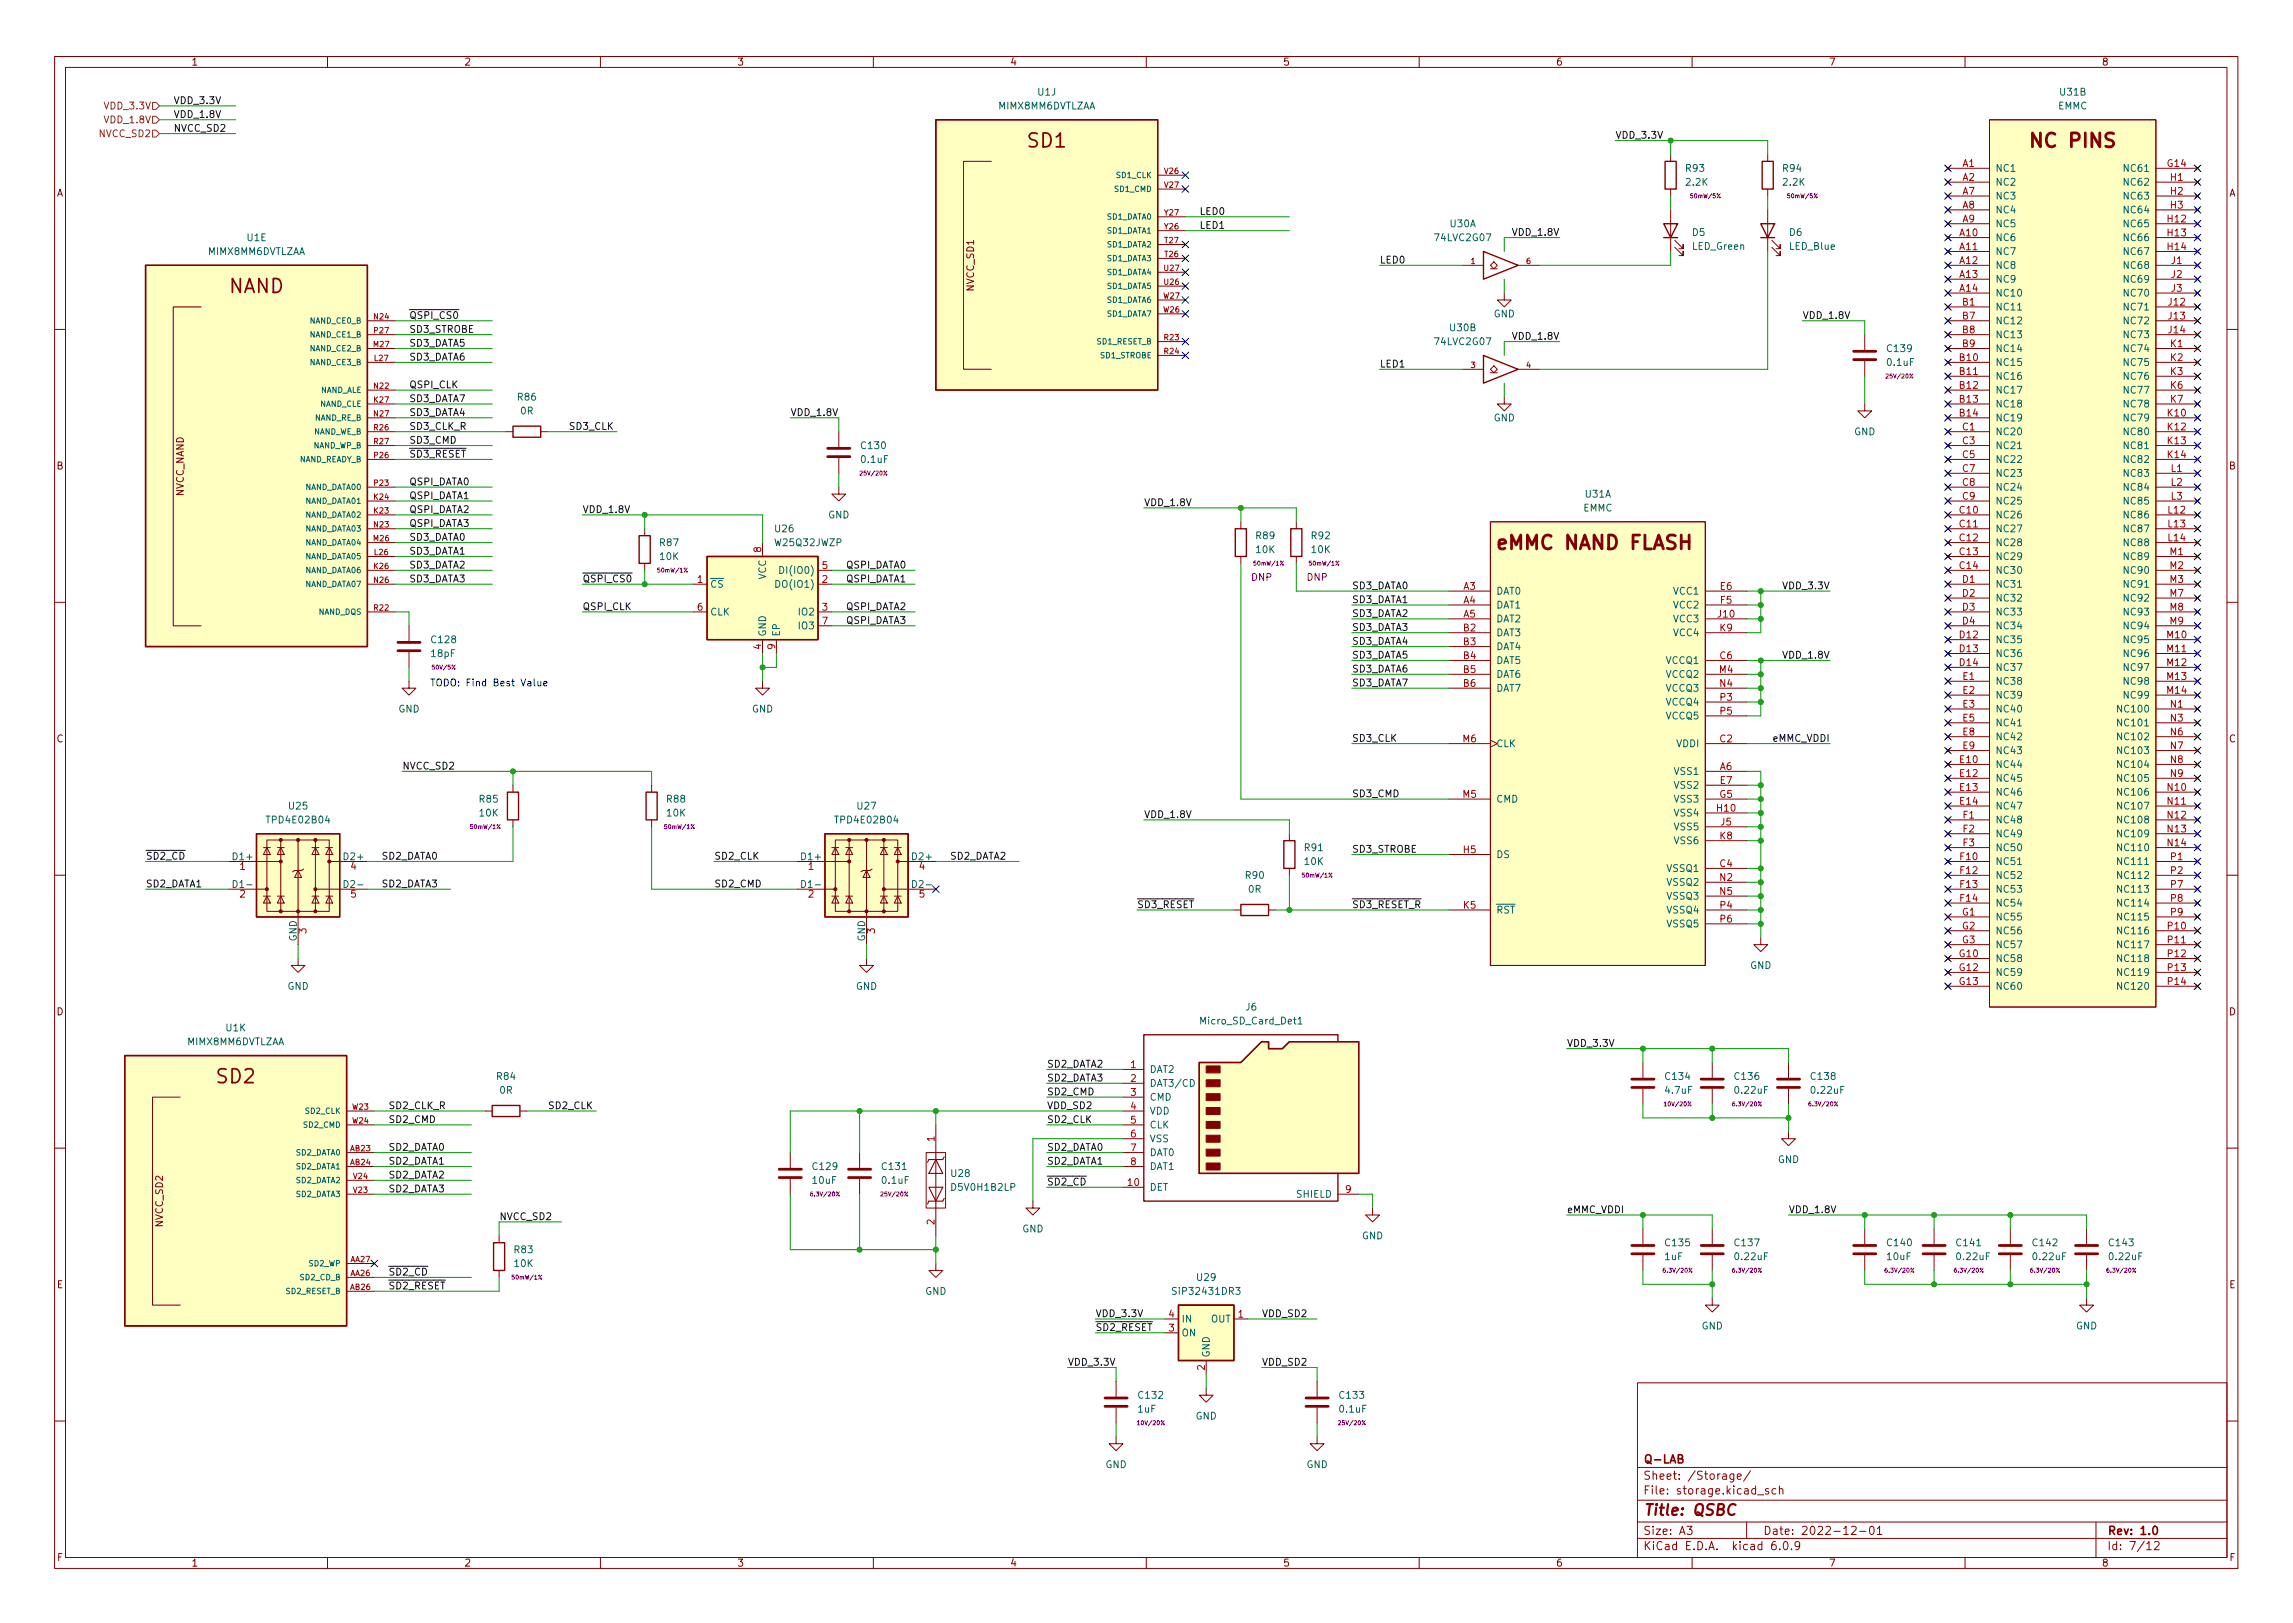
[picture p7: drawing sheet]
<svg xmlns="http://www.w3.org/2000/svg" width="297mm" height="210mm" viewBox="0 0 297 210" stroke-linecap="round" stroke-linejoin="round" font-family="sans-serif">
<defs><g id="words">
<g font-size="2.5" fill="#840000">
<text x="133.2" y="19.1">SD1</text>
<text x="263.4" y="19.1">NC PINS</text>
<text x="29.6" y="38">NAND</text>
<text x="194.4" y="71.2">eMMC NAND FLASH</text>
<text x="28.1" y="140.3">SD2</text>
</g>
<text font-size="2" fill="#840000" x="212.8" y="196.3">Title: QSBC</text>
<g font-size="1.5" fill="#840000">
<text x="212.8" y="191.7">Sheet: /Storage/</text>
<text x="212.8" y="189.6">Q-LAB</text>
<text x="212.8" y="193.6">File: storage.kicad_sch</text>
<text x="212.8" y="200.8">KiCad E.D.A. kicad 6.0.9</text>
<text x="212.8" y="198.8">Size: A3</text>
<text x="228.4" y="198.8">Date: 2022-12-01</text>
<text x="272.9" y="198.8">Rev: 1.0</text>
<text x="272.9" y="200.8">Id: 7/12</text>
</g>
<g font-size="1.3" fill="#840000">
<text x="24.7" y="8.5">1</text>
<text x="60.1" y="8.5">2</text>
<text x="95.5" y="8.5">3</text>
<text x="130.8" y="8.5">4</text>
<text x="166.2" y="8.5">5</text>
<text x="201.5" y="8.5">6</text>
<text x="236.9" y="8.5">7</text>
<text x="272.2" y="8.5">8</text>
<text x="7.3" y="25.5">A</text>
<text x="288.7" y="25.5">A</text>
<text x="126.2" y="37.7" transform="rotate(-90 126.2 37.7)">NVCC_SD1</text>
<text x="7.3" y="60.8">B</text>
<text x="23.8" y="64.3" transform="rotate(-90 23.8 64.3)">NVCC_NAND</text>
<text x="288.7" y="60.8">B</text>
<text x="7.3" y="96.2">C</text>
<text x="288.7" y="96.2">C</text>
<text x="7.3" y="131.5">D</text>
<text x="288.7" y="131.5">D</text>
<text x="21.1" y="158.9" transform="rotate(-90 21.1 158.9)">NVCC_SD2</text>
<text x="7.4" y="166.9">E</text>
<text x="288.8" y="166.9">E</text>
<text x="7.4" y="202.2">F</text>
<text x="24.7" y="202.9">1</text>
<text x="60.1" y="202.9">2</text>
<text x="95.5" y="202.9">3</text>
<text x="130.8" y="202.9">4</text>
<text x="166.2" y="202.9">5</text>
<text x="201.5" y="202.9">6</text>
<text x="236.9" y="202.9">7</text>
<text x="272.2" y="202.9">8</text>
<text x="288.8" y="202.2">F</text>
</g>
<g font-size="1.3" fill="#725600">
<text x="13" y="17.8">NVCC_SD2</text>
<text x="13.7" y="16">VDD_1.8V</text>
<text x="13.7" y="14.2">VDD_3.3V</text>
</g>
<g font-size="1.3" fill="#0f0f0f">
<text x="22.5" y="17.1">NVCC_SD2</text>
<text x="22.5" y="13.5">VDD_3.3V</text>
<text x="22.5" y="15.3">VDD_1.8V</text>
<text x="209.2" y="18">VDD_3.3V</text>
<text x="155.4" y="29.6">LED1</text>
<text x="155.4" y="27.8">LED0</text>
<text x="178.7" y="34.1">LED0</text>
<text x="196.1" y="30.5">VDD_1.8V</text>
<text x="53" y="41.3">~{QSPI_CS0}</text>
<text x="233.5" y="41.3">VDD_1.8V</text>
<text x="53" y="44.9">SD3_DATA5</text>
<text x="53" y="43.1">SD3_STROBE</text>
<text x="53" y="46.7">SD3_DATA6</text>
<text x="178.7" y="47.6">LED1</text>
<text x="196.1" y="44">VDD_1.8V</text>
<text x="53" y="53.9">SD3_DATA4</text>
<text x="53" y="50.3">QSPI_CLK</text>
<text x="53" y="52.1">SD3_DATA7</text>
<text x="102.4" y="53.9">VDD_1.8V</text>
<text x="53" y="59.3">~{SD3_RESET}</text>
<text x="53" y="55.7">SD3_CLK_R</text>
<text x="53" y="57.5">SD3_CMD</text>
<text x="73.6" y="55.7">SD3_CLK</text>
<text x="53" y="62.9">QSPI_DATA0</text>
<text x="53" y="64.7">QSPI_DATA1</text>
<text x="148.2" y="65.6">VDD_1.8V</text>
<text x="53" y="70">SD3_DATA0</text>
<text x="53" y="68.2">QSPI_DATA3</text>
<text x="53" y="66.5">QSPI_DATA2</text>
<text x="53" y="71.8">SD3_DATA1</text>
<text x="75.4" y="66.5">VDD_1.8V</text>
<text x="53" y="73.6">SD3_DATA2</text>
<text x="53" y="75.4">SD3_DATA3</text>
<text x="75.4" y="75.4">~{QSPI_CS0}</text>
<text x="109.6" y="75.4">QSPI_DATA1</text>
<text x="109.6" y="73.6">QSPI_DATA0</text>
<text x="175.1" y="76.3">SD3_DATA0</text>
<text x="231.2" y="76.3">VDD_3.3V</text>
<text x="75.4" y="79">QSPI_CLK</text>
<text x="109.6" y="80.8">QSPI_DATA3</text>
<text x="109.6" y="79">QSPI_DATA2</text>
<text x="175.1" y="79.9">SD3_DATA2</text>
<text x="175.1" y="83.5">SD3_DATA4</text>
<text x="175.1" y="81.7">SD3_DATA3</text>
<text x="175.1" y="78.1">SD3_DATA1</text>
<text x="175.1" y="87.1">SD3_DATA6</text>
<text x="175.1" y="88.9">SD3_DATA7</text>
<text x="175.1" y="85.3">SD3_DATA5</text>
<text x="231.2" y="85.3">VDD_1.8V</text>
<text x="52.1" y="99.7">NVCC_SD2</text>
<text x="175.1" y="96.1">SD3_CLK</text>
<text x="229.7" y="96.1">eMMC_VDDI</text>
<text x="148.2" y="106">VDD_1.8V</text>
<text x="175.1" y="103.3">SD3_CMD</text>
<text x="18.9" y="111.4">~{SD2_CD}</text>
<text x="49.4" y="111.4">SD2_DATA0</text>
<text x="92.5" y="111.4">SD2_CLK</text>
<text x="123" y="111.4">SD2_DATA2</text>
<text x="175.1" y="110.5">SD3_STROBE</text>
<text x="18.9" y="114.9">SD2_DATA1</text>
<text x="49.4" y="114.9">SD2_DATA3</text>
<text x="92.5" y="114.9">SD2_CMD</text>
<text x="147.3" y="117.6">~{SD3_RESET}</text>
<text x="175.1" y="117.6">~{SD3_RESET_R}</text>
<text x="202.9" y="135.6">VDD_3.3V</text>
<text x="50.3" y="143.7">SD2_CLK_R</text>
<text x="70.9" y="143.7">SD2_CLK</text>
<text x="135.6" y="138.3">SD2_DATA2</text>
<text x="135.6" y="140.1">SD2_DATA3</text>
<text x="135.6" y="141.9">SD2_CMD</text>
<text x="135.6" y="143.7">VDD_SD2</text>
<text x="50.3" y="149.1">SD2_DATA0</text>
<text x="50.3" y="145.5">SD2_CMD</text>
<text x="135.6" y="145.5">SD2_CLK</text>
<text x="135.6" y="149.1">SD2_DATA0</text>
<text x="50.3" y="152.7">SD2_DATA2</text>
<text x="50.3" y="150.9">SD2_DATA1</text>
<text x="50.3" y="154.5">SD2_DATA3</text>
<text x="135.6" y="153.6">~{SD2_CD}</text>
<text x="135.6" y="150.9">SD2_DATA1</text>
<text x="64.7" y="158.1">NVCC_SD2</text>
<text x="202.9" y="157.2">eMMC_VDDI</text>
<text x="231.7" y="157.2">VDD_1.8V</text>
<text x="50.3" y="167">~{SD2_RESET}</text>
<text x="50.3" y="165.2">~{SD2_CD}</text>
<text x="141.9" y="172.4">~{SD2_RESET} 3</text>
<text x="141.9" y="170.6">VDD_3.3V</text>
<text x="163.4" y="170.6">VDD_SD2</text>
<text x="138.3" y="176.9">VDD_3.3V</text>
<text x="163.4" y="176.9">VDD_SD2</text>
</g>
<g font-size="1.3" fill="#006464">
<text x="129.3" y="14.2">MIMX8MM6DVTLZAA</text>
<text x="134.5" y="12.4">U1J</text>
<text x="266.6" y="14.2">EMMC</text>
<text x="266.9" y="12.4">U31B</text>
<text x="218.4" y="22.2">R93</text>
<text x="231" y="22.2">R94</text>
<text x="258.4" y="22.2">NC1</text>
<text x="275.4" y="22.2">NC61</text>
<text x="187.9" y="29.4">U30A</text>
<text x="218.5" y="24">2.2K</text>
<text x="231" y="24">2.2K</text>
<text x="258.4" y="24">NC2</text>
<text x="258.4" y="25.8">NC3</text>
<text x="258.4" y="27.6">NC4</text>
<text x="258.4" y="29.4">NC5</text>
<text x="275.4" y="24">NC62</text>
<text x="275.4" y="29.4">NC65</text>
<text x="275.4" y="25.8">NC63</text>
<text x="275.4" y="27.6">NC64</text>
<text x="26.9" y="33">MIMX8MM6DVTLZAA</text>
<text x="32" y="31.2">U1E</text>
<text x="186" y="31.2">74LVC2G07</text>
<text x="219.2" y="32.4">LED_Green</text>
<text x="219.2" y="30.6">D5</text>
<text x="231.8" y="30.6">D6</text>
<text x="231.8" y="32.4">LED_Blue</text>
<text x="258.4" y="31.2">NC6</text>
<text x="258.4" y="33">NC7</text>
<text x="258.4" y="34.8">NC8</text>
<text x="275.4" y="31.2">NC66</text>
<text x="275.4" y="33">NC67</text>
<text x="275.4" y="34.8">NC68</text>
<text x="193.5" y="41.1">GND</text>
<text x="258.4" y="36.6">NC9</text>
<text x="258.4" y="38.4">NC10</text>
<text x="258.4" y="40.2">NC11</text>
<text x="275.4" y="40.2">NC71</text>
<text x="275.4" y="36.6">NC69</text>
<text x="275.4" y="38.4">NC70</text>
<text x="186" y="44.7">74LVC2G07</text>
<text x="187.9" y="42.9">U30B</text>
<text x="244.5" y="47.4">0.1uF</text>
<text x="244.6" y="45.6">C139</text>
<text x="258.4" y="47.4">NC15</text>
<text x="258.4" y="42">NC12</text>
<text x="258.4" y="43.8">NC13</text>
<text x="258.4" y="45.6">NC14</text>
<text x="275.4" y="42">NC72</text>
<text x="275.4" y="43.8">NC73</text>
<text x="275.4" y="45.6">NC74</text>
<text x="275.4" y="47.4">NC75</text>
<text x="67.1" y="51.9">R86</text>
<text x="67.4" y="53.7">0R</text>
<text x="258.4" y="49.2">NC16</text>
<text x="258.4" y="51">NC17</text>
<text x="258.4" y="52.8">NC18</text>
<text x="275.4" y="49.2">NC76</text>
<text x="275.4" y="51">NC77</text>
<text x="275.4" y="52.8">NC78</text>
<text x="111.6" y="60">0.1uF</text>
<text x="111.6" y="58.2">C130</text>
<text x="193.5" y="54.6">GND</text>
<text x="240.2" y="56.4">GND</text>
<text x="258.4" y="54.6">NC19</text>
<text x="258.4" y="56.4">NC20</text>
<text x="258.4" y="58.2">NC21</text>
<text x="258.4" y="60">NC22</text>
<text x="275.4" y="54.6">NC79</text>
<text x="275.4" y="56.4">NC80</text>
<text x="275.4" y="58.2">NC81</text>
<text x="275.4" y="60">NC82</text>
<text x="205.4" y="64.5">U31A</text>
<text x="258.4" y="61.8">NC23</text>
<text x="258.4" y="63.6">NC24</text>
<text x="258.4" y="65.4">NC25</text>
<text x="275.4" y="61.8">NC83</text>
<text x="275.4" y="63.6">NC84</text>
<text x="275.4" y="65.4">NC85</text>
<text x="85.5" y="70.7">R87</text>
<text x="100.4" y="68.9">U26</text>
<text x="100.5" y="70.7">W25Q32JWZP</text>
<text x="107.3" y="67.1">GND</text>
<text x="162.8" y="69.8">R89</text>
<text x="162.8" y="71.6">10K</text>
<text x="169.9" y="69.8">R92</text>
<text x="169.9" y="71.6">10K</text>
<text x="205.1" y="66.3">EMMC</text>
<text x="258.4" y="67.1">NC26</text>
<text x="258.4" y="68.9">NC27</text>
<text x="258.4" y="70.7">NC28</text>
<text x="275.4" y="67.1">NC86</text>
<text x="275.4" y="68.9">NC87</text>
<text x="275.4" y="70.7">NC88</text>
<text x="85.5" y="72.5">10K</text>
<text x="92" y="76.1">~{CS}</text>
<text x="99.2" y="75.1" transform="rotate(-90 99.2 75.1)">VCC</text>
<text x="100.9" y="76.1">DO(IO1)</text>
<text x="101.5" y="74.3">DI(IO0)</text>
<text x="193.8" y="77">DAT0</text>
<text x="216.9" y="77">VCC1</text>
<text x="258.4" y="72.5">NC29</text>
<text x="258.4" y="74.3">NC30</text>
<text x="258.4" y="76.1">NC31</text>
<text x="258.4" y="77.9">NC32</text>
<text x="275.4" y="72.5">NC89</text>
<text x="275.4" y="74.3">NC90</text>
<text x="275.4" y="76.1">NC91</text>
<text x="275.4" y="77.9">NC92</text>
<text x="56" y="83.3">C128</text>
<text x="92" y="79.7">CLK</text>
<text x="99.2" y="82.5" transform="rotate(-90 99.2 82.5)">GND</text>
<text x="101" y="82.5" transform="rotate(-90 101 82.5)">EP</text>
<text x="103.6" y="79.7">IO2</text>
<text x="103.6" y="81.5">IO3</text>
<text x="193.8" y="78.8">DAT1</text>
<text x="193.8" y="80.6">DAT2</text>
<text x="193.8" y="82.4">DAT3</text>
<text x="216.9" y="78.8">VCC2</text>
<text x="216.9" y="80.6">VCC3</text>
<text x="216.9" y="82.4">VCC4</text>
<text x="258.4" y="83.3">NC35</text>
<text x="258.4" y="79.7">NC33</text>
<text x="258.4" y="81.5">NC34</text>
<text x="275.4" y="83.3">NC95</text>
<text x="275.4" y="79.7">NC93</text>
<text x="275.4" y="81.5">NC94</text>
<text x="55.9" y="85.1">18pF</text>
<text x="193.8" y="84.2">DAT4</text>
<text x="193.8" y="86">DAT5</text>
<text x="193.8" y="87.8">DAT6</text>
<text x="193.8" y="89.6">DAT7</text>
<text x="215.9" y="86">VCCQ1</text>
<text x="215.9" y="87.8">VCCQ2</text>
<text x="215.9" y="89.6">VCCQ3</text>
<text x="258.4" y="85.1">NC36</text>
<text x="258.4" y="86.9">NC37</text>
<text x="258.4" y="88.7">NC38</text>
<text x="275.4" y="85.1">NC96</text>
<text x="275.4" y="86.9">NC97</text>
<text x="275.4" y="88.7">NC98</text>
<text x="51.6" y="92.3">GND</text>
<text x="97.4" y="92.3">GND</text>
<text x="215.9" y="91.4">VCCQ4</text>
<text x="215.9" y="93.2">VCCQ5</text>
<text x="258.4" y="90.5">NC39</text>
<text x="258.4" y="92.3">NC40</text>
<text x="258.4" y="94.1">NC41</text>
<text x="258.4" y="95.9">NC42</text>
<text x="274.7" y="92.3">NC100</text>
<text x="274.7" y="94.1">NC101</text>
<text x="274.7" y="95.9">NC102</text>
<text x="275.4" y="90.5">NC99</text>
<text x="193.8" y="96.8">CLK</text>
<text x="217" y="100.4">VSS1</text>
<text x="217.2" y="96.8">VDDI</text>
<text x="258.4" y="99.5">NC44</text>
<text x="258.4" y="101.3">NC45</text>
<text x="258.4" y="97.7">NC43</text>
<text x="274.7" y="97.7">NC103</text>
<text x="274.7" y="99.5">NC104</text>
<text x="274.7" y="101.3">NC105</text>
<text x="34.8" y="106.7">TPD4E02B04</text>
<text x="37.5" y="104.9">U25</text>
<text x="62.1" y="104">R85</text>
<text x="62.1" y="105.8">10K</text>
<text x="86.4" y="104">R88</text>
<text x="86.4" y="105.8">10K</text>
<text x="108.4" y="106.7">TPD4E02B04</text>
<text x="111.1" y="104.9">U27</text>
<text x="193.8" y="104">CMD</text>
<text x="217" y="102.2">VSS2</text>
<text x="217" y="104">VSS3</text>
<text x="217" y="105.8">VSS4</text>
<text x="217" y="107.6">VSS5</text>
<text x="258.4" y="103.1">NC46</text>
<text x="258.4" y="104.9">NC47</text>
<text x="258.4" y="106.7">NC48</text>
<text x="274.7" y="103.1">NC106</text>
<text x="274.7" y="104.9">NC107</text>
<text x="274.7" y="106.7">NC108</text>
<text x="30.3" y="111.4">D1+</text>
<text x="44.6" y="111.4">D2+</text>
<text x="103.9" y="111.4">D1+</text>
<text x="118.3" y="111.4">D2+</text>
<text x="161.4" y="113.8">R90</text>
<text x="169" y="110.3">R91</text>
<text x="169" y="112">10K</text>
<text x="193.8" y="111.2">DS</text>
<text x="216" y="112.9">VSSQ1</text>
<text x="217" y="109.4">VSS6</text>
<text x="258.4" y="112">NC51</text>
<text x="258.4" y="113.8">NC52</text>
<text x="258.4" y="108.5">NC49</text>
<text x="258.4" y="110.3">NC50</text>
<text x="274.7" y="108.5">NC109</text>
<text x="274.7" y="110.3">NC110</text>
<text x="274.7" y="112">NC111</text>
<text x="274.7" y="113.8">NC112</text>
<text x="30.4" y="115">D1-</text>
<text x="44.8" y="115">D2-</text>
<text x="104.1" y="115">D1-</text>
<text x="118.4" y="115">D2-</text>
<text x="161.7" y="115.6">0R</text>
<text x="193.8" y="118.3">~{RST}</text>
<text x="216" y="114.7">VSSQ2</text>
<text x="216" y="116.5">VSSQ3</text>
<text x="216" y="118.3">VSSQ4</text>
<text x="258.4" y="115.6">NC53</text>
<text x="258.4" y="117.4">NC54</text>
<text x="258.4" y="119.2">NC55</text>
<text x="274.7" y="115.6">NC113</text>
<text x="274.7" y="117.4">NC114</text>
<text x="274.7" y="119.2">NC115</text>
<text x="38.4" y="122" transform="rotate(-90 38.4 122)">GND</text>
<text x="112.1" y="122" transform="rotate(-90 112.1 122)">GND</text>
<text x="216" y="120.1">VSSQ5</text>
<text x="226.7" y="125.5">GND</text>
<text x="258.4" y="124.6">NC58</text>
<text x="258.4" y="121">NC56</text>
<text x="258.4" y="122.8">NC57</text>
<text x="274.7" y="121">NC116</text>
<text x="274.7" y="122.8">NC117</text>
<text x="274.7" y="124.6">NC118</text>
<text x="37.2" y="128.2">GND</text>
<text x="110.9" y="128.2">GND</text>
<text x="161.4" y="130.9">J6</text>
<text x="258.4" y="126.4">NC59</text>
<text x="258.4" y="128.2">NC60</text>
<text x="274.7" y="126.4">NC119</text>
<text x="274.7" y="128.2">NC120</text>
<text x="24.2" y="135.4">MIMX8MM6DVTLZAA</text>
<text x="29.3" y="133.6">U1K</text>
<text x="155.7" y="132.7">Micro_SD_Card_Det1</text>
<text x="64.4" y="139.9">R84</text>
<text x="64.8" y="141.7">0R</text>
<text x="148.9" y="139">DAT2</text>
<text x="148.9" y="140.8">DAT3/CD</text>
<text x="148.9" y="142.6">CMD</text>
<text x="215.8" y="141.7">4.7uF</text>
<text x="215.8" y="139.9">C134</text>
<text x="224.8" y="139.9">C136</text>
<text x="224.9" y="141.7">0.22uF</text>
<text x="234.7" y="139.9">C138</text>
<text x="234.7" y="141.7">0.22uF</text>
<text x="148.9" y="144.4">VDD</text>
<text x="148.9" y="146.2">CLK</text>
<text x="148.9" y="148">VSS</text>
<text x="148.9" y="149.8">DAT0</text>
<text x="105.3" y="153.4">10uF</text>
<text x="105.4" y="151.6">C129</text>
<text x="114.3" y="153.4">0.1uF</text>
<text x="114.3" y="151.6">C131</text>
<text x="123.3" y="152.5">U28</text>
<text x="123.4" y="154.3">D5V0H1B2LP</text>
<text x="148.9" y="154.3">DET</text>
<text x="148.9" y="151.6">DAT1</text>
<text x="168" y="155.2">SHIELD</text>
<text x="230.3" y="150.7">GND</text>
<text x="132.4" y="159.6">GND</text>
<text x="176.4" y="160.5">GND</text>
<text x="215.8" y="161.4">C135</text>
<text x="224.8" y="161.4">C137</text>
<text x="244.6" y="161.4">C140</text>
<text x="253.5" y="161.4">C141</text>
<text x="263.4" y="161.4">C142</text>
<text x="273.3" y="161.4">C143</text>
<text x="66.7" y="162.3">R83</text>
<text x="66.7" y="164.1">10K</text>
<text x="119.8" y="167.7">GND</text>
<text x="152.3" y="167.7">SiP32431DR3</text>
<text x="155.1" y="165.9">U29</text>
<text x="215.7" y="163.2">1uF</text>
<text x="224.9" y="163.2">0.22uF</text>
<text x="244.5" y="163.2">10uF</text>
<text x="253.6" y="163.2">0.22uF</text>
<text x="263.5" y="163.2">0.22uF</text>
<text x="273.4" y="163.2">0.22uF</text>
<text x="153" y="173.1">ON</text>
<text x="153" y="171.3">IN</text>
<text x="156.8" y="171.3">OUT</text>
<text x="220.4" y="172.2">GND</text>
<text x="268.9" y="172.2">GND</text>
<text x="156.7" y="175.9" transform="rotate(-90 156.7 175.9)">GND</text>
<text x="147.4" y="183">1uF</text>
<text x="147.6" y="181.2">C132</text>
<text x="154.9" y="183.9">GND</text>
<text x="173.6" y="183">0.1uF</text>
<text x="173.6" y="181.2">C133</text>
<text x="143.2" y="190.2">GND</text>
<text x="169.2" y="190.2">GND</text>
</g>
<g font-size="1.3" fill="#a90000">
<text x="254.2" y="21.6">A1</text>
<text x="254.2" y="23.4">A2</text>
<text x="280.8" y="21.6">G14</text>
<text x="281.2" y="23.4">H1</text>
<text x="254.2" y="25.2">A7</text>
<text x="254.2" y="27">A8</text>
<text x="254.2" y="28.8">A9</text>
<text x="280.8" y="28.8">H12</text>
<text x="281.2" y="25.2">H2</text>
<text x="281.2" y="27">H3</text>
<text x="253.9" y="30.6">A10</text>
<text x="253.9" y="32.4">A11</text>
<text x="253.9" y="34.2">A12</text>
<text x="253.9" y="36">A13</text>
<text x="280.8" y="30.6">H13</text>
<text x="280.8" y="32.4">H14</text>
<text x="281.3" y="34.2">J1</text>
<text x="281.3" y="36">J2</text>
<text x="253.9" y="37.8">A14</text>
<text x="254.2" y="39.6">B1</text>
<text x="254.2" y="41.4">B7</text>
<text x="280.9" y="39.6">J12</text>
<text x="280.9" y="41.4">J13</text>
<text x="281.3" y="37.8">J3</text>
<text x="253.9" y="46.8">B10</text>
<text x="254.2" y="43.2">B8</text>
<text x="254.2" y="45">B9</text>
<text x="280.9" y="43.2">J14</text>
<text x="281.2" y="45">K1</text>
<text x="281.2" y="46.8">K2</text>
<text x="253.9" y="48.6">B11</text>
<text x="253.9" y="50.4">B12</text>
<text x="253.9" y="52.2">B13</text>
<text x="253.9" y="53.9">B14</text>
<text x="280.8" y="53.9">K10</text>
<text x="281.2" y="48.6">K3</text>
<text x="281.2" y="50.4">K6</text>
<text x="281.2" y="52.2">K7</text>
<text x="254.2" y="55.7">C1</text>
<text x="254.2" y="57.5">C3</text>
<text x="254.2" y="59.3">C5</text>
<text x="280.8" y="55.7">K12</text>
<text x="280.8" y="57.5">K13</text>
<text x="280.8" y="59.3">K14</text>
<text x="254.2" y="61.1">C7</text>
<text x="254.2" y="62.9">C8</text>
<text x="254.2" y="64.7">C9</text>
<text x="281.2" y="61.1">L1</text>
<text x="281.2" y="62.9">L2</text>
<text x="281.2" y="64.7">L3</text>
<text x="98.6" y="71.5" transform="rotate(-90 98.6 71.5)">8</text>
<text x="253.9" y="66.5">C10</text>
<text x="253.9" y="68.3">C11</text>
<text x="253.9" y="70.1">C12</text>
<text x="253.9" y="71.9">C13</text>
<text x="280.9" y="66.5">L12</text>
<text x="280.9" y="68.3">L13</text>
<text x="280.9" y="70.1">L14</text>
<text x="281.1" y="71.9">M1</text>
<text x="90.4" y="75.5">1</text>
<text x="106.5" y="75.5">2</text>
<text x="106.5" y="73.7">5</text>
<text x="189.6" y="76.4">A3</text>
<text x="222.8" y="76.4">E6</text>
<text x="253.9" y="73.7">C14</text>
<text x="254.2" y="75.5">D1</text>
<text x="254.2" y="77.3">D2</text>
<text x="281.1" y="73.7">M2</text>
<text x="281.1" y="75.5">M3</text>
<text x="281.1" y="77.3">M7</text>
<text x="90.4" y="79.1">6</text>
<text x="106.5" y="79.1">3</text>
<text x="106.5" y="80.9">7</text>
<text x="189.6" y="78.2">A4</text>
<text x="189.6" y="80">A5</text>
<text x="189.6" y="81.8">B2</text>
<text x="189.6" y="83.6">B3</text>
<text x="222.6" y="80">J10</text>
<text x="222.8" y="81.8">K9</text>
<text x="222.9" y="78.2">F5</text>
<text x="253.9" y="82.7">D12</text>
<text x="254.2" y="79.1">D3</text>
<text x="254.2" y="80.9">D4</text>
<text x="280.8" y="82.7">M10</text>
<text x="281.1" y="79.1">M8</text>
<text x="281.1" y="80.9">M9</text>
<text x="98.6" y="84.1" transform="rotate(-90 98.6 84.1)">4</text>
<text x="100.4" y="84.1" transform="rotate(-90 100.4 84.1)">9</text>
<text x="189.6" y="85.4">B4</text>
<text x="189.6" y="87.2">B5</text>
<text x="189.6" y="89">B6</text>
<text x="222.7" y="87.2">M4</text>
<text x="222.8" y="85.4">C6</text>
<text x="222.8" y="89">N4</text>
<text x="253.9" y="84.5">D13</text>
<text x="253.9" y="86.3">D14</text>
<text x="254.3" y="88.1">E1</text>
<text x="254.3" y="89.9">E2</text>
<text x="280.8" y="84.5">M11</text>
<text x="280.8" y="86.3">M12</text>
<text x="280.8" y="88.1">M13</text>
<text x="280.8" y="89.9">M14</text>
<text x="222.8" y="90.8">P3</text>
<text x="222.8" y="92.6">P5</text>
<text x="254.3" y="91.7">E3</text>
<text x="254.3" y="93.5">E5</text>
<text x="254.3" y="95.3">E8</text>
<text x="281.2" y="91.7">N1</text>
<text x="281.2" y="93.5">N3</text>
<text x="281.2" y="95.3">N6</text>
<text x="189.5" y="96.2">M6</text>
<text x="222.8" y="99.7">A6</text>
<text x="222.8" y="96.2">C2</text>
<text x="222.8" y="101.5">E7</text>
<text x="253.9" y="98.8">E10</text>
<text x="253.9" y="100.6">E12</text>
<text x="254.3" y="97.1">E9</text>
<text x="281.2" y="97.1">N7</text>
<text x="281.2" y="98.8">N8</text>
<text x="281.2" y="100.6">N9</text>
<text x="189.5" y="103.3">M5</text>
<text x="222.5" y="105.1">H10</text>
<text x="222.8" y="103.3">G5</text>
<text x="222.9" y="106.9">J5</text>
<text x="253.9" y="102.4">E13</text>
<text x="253.9" y="104.2">E14</text>
<text x="254.3" y="106">F1</text>
<text x="254.3" y="107.8">F2</text>
<text x="280.8" y="102.4">N10</text>
<text x="280.8" y="104.2">N11</text>
<text x="280.8" y="106">N12</text>
<text x="280.8" y="107.8">N13</text>
<text x="31.1" y="112.7">1</text>
<text x="45.5" y="112.7">4</text>
<text x="104.7" y="112.7">1</text>
<text x="119.1" y="112.7">4</text>
<text x="189.6" y="110.5">H5</text>
<text x="222.8" y="112.3">C4</text>
<text x="222.8" y="108.7">K8</text>
<text x="254" y="111.4">F10</text>
<text x="254" y="113.2">F12</text>
<text x="254.3" y="109.6">F3</text>
<text x="280.8" y="109.6">N14</text>
<text x="281.2" y="111.4">P1</text>
<text x="281.2" y="113.2">P2</text>
<text x="31.1" y="116.3">2</text>
<text x="45.5" y="116.3">5</text>
<text x="104.7" y="116.3">2</text>
<text x="119.1" y="116.3">5</text>
<text x="189.6" y="117.7">K5</text>
<text x="222.8" y="114.1">N2</text>
<text x="222.8" y="115.9">N5</text>
<text x="222.8" y="117.7">P4</text>
<text x="222.8" y="119.5">P6</text>
<text x="254" y="115">F13</text>
<text x="254" y="116.8">F14</text>
<text x="254.2" y="118.6">G1</text>
<text x="281.2" y="115">P7</text>
<text x="281.2" y="116.8">P8</text>
<text x="281.2" y="118.6">P9</text>
<text x="39.7" y="120.9" transform="rotate(-90 39.7 120.9)">3</text>
<text x="113.3" y="120.9" transform="rotate(-90 113.3 120.9)">3</text>
<text x="253.9" y="124">G10</text>
<text x="253.9" y="125.8">G12</text>
<text x="254.2" y="120.4">G2</text>
<text x="254.2" y="122.2">G3</text>
<text x="280.9" y="120.4">P10</text>
<text x="280.9" y="122.2">P11</text>
<text x="280.9" y="124">P12</text>
<text x="280.9" y="125.8">P13</text>
<text x="253.9" y="127.6">G13</text>
<text x="280.9" y="127.6">P14</text>
<text x="146.5" y="138.4">1</text>
<text x="146.5" y="140.2">2</text>
<text x="146.5" y="142">3</text>
<text x="146.5" y="143.7">4</text>
<text x="121.1" y="147.9" transform="rotate(-90 121.1 147.9)">1</text>
<text x="146.5" y="145.5">5</text>
<text x="146.5" y="147.3">6</text>
<text x="146.5" y="149.1">7</text>
<text x="146.1" y="153.6">10</text>
<text x="146.5" y="150.9">8</text>
<text x="174.3" y="154.5">9</text>
<text x="121.1" y="158.6" transform="rotate(-90 121.1 158.6)">2</text>
<text x="151.4" y="170.7">4</text>
<text x="160.4" y="170.7">1</text>
<text x="156.1" y="177.5" transform="rotate(-90 156.1 177.5)">2</text>
</g>
<g font-size="1.3" fill="#840084">
<text x="162.1" y="75.2">DNP</text>
<text x="169.3" y="75.2">DNP</text>
</g>
<text font-size="1.3" fill="#0000c2" x="55.7" y="88.9">TODO: Find Best Value</text>
<g font-size="1" fill="#006464">
<text x="144.7" y="23.1">SD1_CLK</text>
<text x="143.4" y="28.4">SD1_DATA0</text>
<text x="144.5" y="24.9">SD1_CMD</text>
<text x="143.4" y="33.8">SD1_DATA3</text>
<text x="143.4" y="32">SD1_DATA2</text>
<text x="143.4" y="35.6">SD1_DATA4</text>
<text x="143.4" y="30.2">SD1_DATA1</text>
<text x="40.2" y="41.9">NAND_CE0_B</text>
<text x="143.4" y="37.4">SD1_DATA5</text>
<text x="143.4" y="41">SD1_DATA7</text>
<text x="143.4" y="39.2">SD1_DATA6</text>
<text x="40.2" y="47.3">NAND_CE3_B</text>
<text x="40.2" y="45.5">NAND_CE2_B</text>
<text x="40.2" y="43.7">NAND_CE1_B</text>
<text x="142.1" y="44.6">SD1_RESET_B</text>
<text x="142.6" y="46.4">SD1_STROBE</text>
<text x="41.4" y="52.7">NAND_CLE</text>
<text x="41.4" y="50.9">NAND_ALE</text>
<text x="38.6" y="59.9">NAND_READY_B</text>
<text x="40.5" y="56.3">NAND_WE_B</text>
<text x="40.5" y="58.1">NAND_WP_B</text>
<text x="40.8" y="54.5">NAND_RE_B</text>
<text x="39.5" y="65.3">NAND_DATA01</text>
<text x="39.5" y="63.5">NAND_DATA00</text>
<text x="39.5" y="67.1">NAND_DATA02</text>
<text x="39.5" y="70.7">NAND_DATA04</text>
<text x="39.5" y="68.9">NAND_DATA03</text>
<text x="39.5" y="74.2">NAND_DATA06</text>
<text x="39.5" y="72.4">NAND_DATA05</text>
<text x="39.5" y="76">NAND_DATA07</text>
<text x="41.3" y="79.6">NAND_DQS</text>
<text x="38.3" y="149.7">SD2_DATA0</text>
<text x="39.4" y="146.1">SD2_CMD</text>
<text x="39.6" y="144.3">SD2_CLK</text>
<text x="38.3" y="151.5">SD2_DATA1</text>
<text x="38.3" y="155.1">SD2_DATA3</text>
<text x="38.3" y="153.3">SD2_DATA2</text>
<text x="37.1" y="167.6">SD2_RESET_B</text>
<text x="39" y="165.8">SD2_CD_B</text>
<text x="40.1" y="164">SD2_WP</text>
</g>
<g font-size="1" fill="#a90000">
<text x="150.9" y="22.5">V26</text>
<text x="150.9" y="24.3">V27</text>
<text x="150.9" y="29.7">Y26</text>
<text x="150.9" y="27.9">Y27</text>
<text x="150.8" y="35.1">U27</text>
<text x="150.9" y="33.3">T26</text>
<text x="150.9" y="31.5">T27</text>
<text x="190.5" y="34.2">1</text>
<text x="197.7" y="34.2">6</text>
<text x="48.5" y="41.4">N24</text>
<text x="150.7" y="40.5">W26</text>
<text x="150.7" y="38.7">W27</text>
<text x="150.8" y="36.9">U26</text>
<text x="48.4" y="45">M27</text>
<text x="48.5" y="43.2">P27</text>
<text x="48.5" y="46.8">L27</text>
<text x="150.8" y="44.1">R23</text>
<text x="150.8" y="45.9">R24</text>
<text x="190.5" y="47.7">3</text>
<text x="197.7" y="47.7">4</text>
<text x="48.5" y="52.2">K27</text>
<text x="48.5" y="50.4">N22</text>
<text x="48.5" y="53.9">N27</text>
<text x="48.5" y="55.7">R26</text>
<text x="48.5" y="57.5">R27</text>
<text x="48.5" y="59.3">P26</text>
<text x="48.5" y="64.7">K24</text>
<text x="48.5" y="62.9">P23</text>
<text x="48.4" y="70.1">M26</text>
<text x="48.5" y="66.5">K23</text>
<text x="48.5" y="68.3">N23</text>
<text x="48.5" y="71.9">L26</text>
<text x="48.5" y="73.7">K26</text>
<text x="48.5" y="75.5">N26</text>
<text x="48.5" y="79.1">R22</text>
<text x="45.7" y="143.7">W23</text>
<text x="45.4" y="149.1">AB23</text>
<text x="45.7" y="145.5">W24</text>
<text x="45.4" y="150.9">AB24</text>
<text x="45.8" y="154.5">V23</text>
<text x="45.8" y="152.7">V24</text>
<text x="45.4" y="165.3">AA26</text>
<text x="45.4" y="163.5">AA27</text>
<text x="45.4" y="167.1">AB26</text>
</g>
<g font-size=".8" fill="#840084">
<text x="219.2" y="25.7">50mW/5%</text>
<text x="231.7" y="25.7">50mW/5%</text>
<text x="244.5" y="49">25V/20%</text>
<text x="111.6" y="61.6">25V/20%</text>
<text x="85.4" y="74.2">50mW/1%</text>
<text x="162.6" y="73.3">50mW/1%</text>
<text x="169.8" y="73.3">50mW/1%</text>
<text x="56.2" y="86.7">50V/5%</text>
<text x="61.1" y="107.4">50mW/1%</text>
<text x="86.3" y="107.4">50mW/1%</text>
<text x="168.9" y="113.7">50mW/1%</text>
<text x="215.8" y="143.3">10V/20%</text>
<text x="224.7" y="143.3">6.3V/20%</text>
<text x="234.5" y="143.3">6.3V/20%</text>
<text x="105.2" y="155">6.3V/20%</text>
<text x="114.3" y="155">25V/20%</text>
<text x="66.5" y="165.8">50mW/1%</text>
<text x="215.7" y="164.9">6.3V/20%</text>
<text x="224.7" y="164.9">6.3V/20%</text>
<text x="244.4" y="164.9">6.3V/20%</text>
<text x="253.4" y="164.9">6.3V/20%</text>
<text x="263.3" y="164.9">6.3V/20%</text>
<text x="273.2" y="164.9">6.3V/20%</text>
<text x="147.5" y="184.6">10V/20%</text>
<text x="173.6" y="184.6">25V/20%</text>
</g>
</g></defs>
<g fill="none" stroke="#840000" stroke-width=".13">
<path d="M7.1 7.3h282.8v195.9h-282.8zM8.5 8.7h280v193.1h-280zM42.4 7.3v1.4M77.8 7.3v1.4M113.1 7.3v1.4M148.5 7.3v1.4M183.8 7.3v1.4M219.2 7.3v1.4M254.6 7.3v1.4M257.7 15.5h21.6v115h-21.6zM26 39.8h-3.5v41.3h3.5M128.4 20.9h-3.6v26.9h3.6"/>
<path d="M150 33.5h3.6M150 31.7h3.6M150 37.1h3.6M150 35.3h3.6M150 22.7h3.6M150 24.5h3.6M150 38.9h3.6M150 29.9h3.6M150 28.1h3.6M189.5 34.4h2.7M193.1 34.8h.9M193.5 33.9l.5 .5-.5 .4-.4-.4z"/>
<path d="M194.9 38v.9h.9l-.9 .9-.9-.9h.9M196.7 34.4h2.7M216.4 20v.9M216.4 24.5v.9M216.4 27.2v5.4M217 32l1 1.1v-.5v.5h-.5M217 31.1l1 1.1v-.5v.5h-.5M229 20v.9M229 24.5v.9M229 27.2v5.4M229.5 32l1.1 1.1v-.5v.5h-.5M229.5 31.1l1.1 1.1v-.5v.5h-.5"/>
<path d="M252.1 21.5l.5 .6M252.1 30.5l.5 .5M252.1 32.3l.5 .5M252.1 34.1l.5 .5M252.1 35.9l.5 .5M252.1 37.7l.5 .5M252.1 23.3l.5 .6M252.1 25.1l.5 .6M252.1 26.9l.5 .6M252.1 28.7l.5 .6M252.1 39.5l.5 .5M252.3 34.4h5.4"/>
<path d="M252.3 21.8h5.4M252.3 30.8h5.4M252.3 32.6h5.4M252.3 36.2h5.4M252.3 38h5.4M252.3 23.6h5.4M252.3 25.4h5.4M252.3 27.2h5.4M252.3 29h5.4M252.3 39.8h5.4M252.6 21.5l-.5 .6M252.6 30.5l-.5 .5"/>
<path d="M252.6 32.3l-.5 .5M252.6 34.1l-.5 .5M252.6 35.9l-.5 .5M252.6 37.7l-.5 .5M252.6 23.3l-.5 .6M252.6 25.1l-.5 .6M252.6 26.9l-.5 .6M252.6 28.7l-.5 .6M252.6 39.5l-.5 .5M279.3 34.4h5.4M279.3 21.8h5.4M279.3 30.8h5.4"/>
<path d="M279.3 32.6h5.4M279.3 36.2h5.4M279.3 38h5.4M279.3 23.6h5.4M279.3 25.4h5.4M279.3 27.2h5.4M279.3 29h5.4M279.3 39.8h5.4M284.4 21.5l.5 .6M284.4 23.3l.5 .6M284.4 28.7l.5 .6M284.4 30.5l.5 .5"/>
<path d="M284.4 32.3l.5 .5M284.4 25.1l.5 .6M284.4 26.9l.5 .6M284.4 34.1l.5 .5M284.4 39.5l.5 .5M284.4 35.9l.5 .5M284.4 37.7l.5 .5M284.9 34.1l-.5 .5M284.9 35.9l-.5 .5M284.9 37.7l-.5 .5M284.9 25.1l-.5 .6M284.9 26.9l-.5 .6"/>
<path d="M284.9 28.7l-.5 .6M284.9 32.3l-.5 .5M284.9 21.5l-.5 .6M284.9 23.3l-.5 .6M284.9 30.5l-.5 .5M284.9 39.5l-.5 .5M7.1 42.7h1.4M47.6 52.3h3.6M47.6 46.9h3.6M47.6 45.1h3.6M47.6 50.5h3.6M47.6 41.6h3.6"/>
<path d="M47.6 54.1h3.6M47.6 59.5h3.6M47.6 43.4h3.6M47.6 55.9h3.6M47.6 57.7h3.6M65.6 55.9h.9M70 55.9h.9M108.7 55.9v2M108.7 59.3v2M150 44.3h3.6M150 46h3.6M150 40.7h3.6"/>
<path d="M189.5 47.8h2.7M193.1 47.8l.4-.4 .5 .4-.5 .5zM193.1 48.3h.9M194.9 51.4v.9h.9l-.9 .9-.9-.9h.9M196.7 47.8h2.7M241.6 52.3v.9h.9l-.9 .9-.9-.9h.9M241.6 43.4v1.9M241.6 46.8v1.9M252.1 46.7l.5 .5M252.1 48.5l.5 .5M252.1 50.3l.5 .5M252.1 52.1l.5 .5"/>
<path d="M252.1 53.9l.5 .5M252.1 41.3l.5 .5M252.1 43.1l.5 .5M252.1 44.9l.5 .5M252.1 55.7l.5 .5M252.1 57.5l.5 .5M252.1 59.2l.5 .6M252.3 52.3h5.4M252.3 46.9h5.4M252.3 45.1h5.4M252.3 50.5h5.4M252.3 41.6h5.4"/>
<path d="M252.3 54.1h5.4M252.3 59.5h5.4M252.3 43.4h5.4M252.3 55.9h5.4M252.3 57.7h5.4M252.3 48.7h5.4M252.6 46.7l-.5 .5M252.6 48.5l-.5 .5M252.6 50.3l-.5 .5M252.6 52.1l-.5 .5M252.6 53.9l-.5 .5M252.6 41.3l-.5 .5"/>
<path d="M252.6 43.1l-.5 .5M252.6 44.9l-.5 .5M252.6 55.7l-.5 .5M252.6 57.5l-.5 .5M252.6 59.2l-.5 .6M279.3 52.3h5.4M279.3 46.9h5.4M279.3 45.1h5.4M279.3 50.5h5.4M279.3 41.6h5.4M279.3 54.1h5.4M279.3 59.5h5.4"/>
<path d="M279.3 43.4h5.4M279.3 55.9h5.4M279.3 57.7h5.4M279.3 48.7h5.4M284.4 41.3l.5 .5M284.4 43.1l.5 .5M284.4 44.9l.5 .5M284.4 53.9l.5 .5M284.4 55.7l.5 .5M284.4 57.5l.5 .5M284.4 59.2l.5 .6M284.4 46.7l.5 .5"/>
<path d="M284.4 48.5l.5 .5M284.4 50.3l.5 .5M284.4 52.1l.5 .5M284.9 41.3l-.5 .5M284.9 43.1l-.5 .5M284.9 50.3l-.5 .5M284.9 52.1l-.5 .5M284.9 53.9l-.5 .5M284.9 44.9l-.5 .5M284.9 46.7l-.5 .5M284.9 59.2l-.5 .6M284.9 55.7l-.5 .5"/>
<path d="M284.9 57.5l-.5 .5M284.9 48.5l-.5 .5M288.5 42.7h1.4M7.1 78h1.4M47.6 75.7h3.6M47.6 79.3h3.6M47.6 73.9h3.6M47.6 66.7h3.6M47.6 64.9h3.6M47.6 72.1h3.6M47.6 70.3h3.6M47.6 68.5h3.6"/>
<path d="M47.6 63.1h3.6M83.5 68.5v.9M83.5 73v.9M89.8 75.7h1.8M89.8 79.3h1.8M98.8 70.3v1.8M106 75.7h1.8M106 79.3h1.8M106 73.9h1.8M108.7 63.1v.9h.9l-.9 .9-.9-.9h.9M160.7 67.6v.9M160.7 72.1v.9"/>
<path d="M167.9 67.6v.9M167.9 72.1v.9M187.7 76.6h5.4M187.7 78.4h5.4M193.1 67.6h27.8v57.5h-27.8zM220.9 76.6h5.4M220.9 78.4h5.4M252.1 66.4l.5 .6M252.1 68.2l.5 .6M252.1 70l.5 .6M252.1 71.8l.5 .6M252.1 73.6l.5 .6"/>
<path d="M252.1 61l.5 .6M252.1 62.8l.5 .6M252.1 64.6l.5 .6M252.1 75.4l.5 .6M252.1 77.2l.5 .5M252.1 79l.5 .5M252.3 75.7h5.4M252.3 79.3h5.4M252.3 73.9h5.4M252.3 66.7h5.4M252.3 64.9h5.4M252.3 72.1h5.4"/>
<path d="M252.3 70.3h5.4M252.3 68.5h5.4M252.3 63.1h5.4M252.3 61.3h5.4M252.3 77.5h5.4M252.6 66.4l-.5 .6M252.6 68.2l-.5 .6M252.6 70l-.5 .6M252.6 71.8l-.5 .6M252.6 73.6l-.5 .6M252.6 61l-.5 .6M252.6 62.8l-.5 .6"/>
<path d="M252.6 64.6l-.5 .6M252.6 75.4l-.5 .6M252.6 77.2l-.5 .5M252.6 79l-.5 .5M279.3 75.7h5.4M279.3 79.3h5.4M279.3 73.9h5.4M279.3 66.7h5.4M279.3 64.9h5.4M279.3 72.1h5.4M279.3 70.3h5.4M279.3 68.5h5.4"/>
<path d="M279.3 63.1h5.4M279.3 61.3h5.4M279.3 77.5h5.4M284.4 61l.5 .6M284.4 66.4l.5 .6M284.4 68.2l.5 .6M284.4 70l.5 .6M284.4 62.8l.5 .6M284.4 64.6l.5 .6M284.4 71.8l.5 .6M284.4 73.6l.5 .6M284.4 75.4l.5 .6"/>
<path d="M284.4 77.2l.5 .5M284.4 79l.5 .5M284.9 68.2l-.5 .6M284.9 70l-.5 .6M284.9 71.8l-.5 .6M284.9 61l-.5 .6M284.9 62.8l-.5 .6M284.9 79l-.5 .5M284.9 77.2l-.5 .5M284.9 66.4l-.5 .6M284.9 64.6l-.5 .6M284.9 73.6l-.5 .6"/>
<path d="M284.9 75.4l-.5 .6M288.5 78h1.4M53 88.3v.9h.9l-.9 .8-.9-.8h.9M53 81.1v1.9M53 84.5v2M98.8 88.3v.9h.9l-.9 .8-.9-.8h.9M98.8 82.9v1.8M100.6 82.9v1.8M106 81.1h1.8M187.7 80.2h5.4M187.7 82h5.4M187.7 83.8h5.4"/>
<path d="M187.7 85.6h5.4M187.7 87.4h5.4M187.7 89.2h5.4M187.7 96.3h5.4M193.1 95.9l.9 .4-.9 .5M220.9 80.2h5.4M220.9 99.9h5.4M220.9 82h5.4M220.9 85.6h5.4M220.9 87.4h5.4M220.9 89.2h5.4M220.9 96.3h5.4"/>
<path d="M220.9 90.9h5.4M220.9 92.7h5.4M252.1 82.6l.5 .5M252.1 84.4l.5 .5M252.1 86.2l.5 .5M252.1 80.8l.5 .5M252.1 88l.5 .5M252.1 98.8l.5 .5M252.1 89.8l.5 .5M252.1 91.6l.5 .5M252.1 93.4l.5 .5M252.1 95.2l.5 .5"/>
<path d="M252.1 97l.5 .5M252.3 81.1h5.4M252.3 82.9h5.4M252.3 84.7h5.4M252.3 86.5h5.4M252.3 88.3h5.4M252.3 99h5.4M252.3 90h5.4M252.3 91.8h5.4M252.3 93.6h5.4M252.3 95.4h5.4M252.3 97.2h5.4"/>
<path d="M252.6 82.6l-.5 .5M252.6 84.4l-.5 .5M252.6 86.2l-.5 .5M252.6 80.8l-.5 .5M252.6 88l-.5 .5M252.6 98.8l-.5 .5M252.6 89.8l-.5 .5M252.6 91.6l-.5 .5M252.6 93.4l-.5 .5M252.6 95.2l-.5 .5M252.6 97l-.5 .5M279.3 81.1h5.4"/>
<path d="M279.3 82.9h5.4M279.3 84.7h5.4M279.3 86.5h5.4M279.3 88.3h5.4M279.3 99h5.4M279.3 90h5.4M279.3 91.8h5.4M279.3 93.6h5.4M279.3 95.4h5.4M279.3 97.2h5.4M284.4 82.6l.5 .5M284.4 84.4l.5 .5"/>
<path d="M284.4 86.2l.5 .5M284.4 88l.5 .5M284.4 89.8l.5 .5M284.4 80.8l.5 .5M284.4 91.6l.5 .5M284.4 93.4l.5 .5M284.4 95.2l.5 .5M284.4 97l.5 .5M284.4 98.8l.5 .5M284.9 80.8l-.5 .5M284.9 84.4l-.5 .5M284.9 86.2l-.5 .5"/>
<path d="M284.9 93.4l-.5 .5M284.9 95.2l-.5 .5M284.9 88l-.5 .5M284.9 89.8l-.5 .5M284.9 82.6l-.5 .5M284.9 91.6l-.5 .5M284.9 97l-.5 .5M284.9 98.8l-.5 .5M7.1 113.4h1.4M29.6 111.6h6.8M29.6 115.2h5M34.1 116.1h.9"/>
<path d="M34.1 109.8h.9M34.6 108.8h8.1v9.3h-8.1zM34.6 116.1l.4 .9h-.9zM34.6 109.8l.4 .9h-.9zM35.9 116.1h.9M35.9 109.8h.9M36.4 116.1l.4 .9h-.9zM36.4 109.8l.4 .9h-.9zM36.4 108.8v9.3M38.6 112.8l.5 .9h-.9zM38.6 108.8v13.6M39.3 112.6l-.2 .2h-.9l-.3 .1"/>
<path d="M40.4 116.1h.9M40.4 109.8h.9M40.9 116.1l.4 .9h-.9zM40.9 109.8l.4 .9h-.9zM40.9 108.8v9.3M40.9 115.2h6.7M42.2 116.1h.9M42.2 109.8h.9M42.7 116.1l.4 .9h-.9zM42.7 109.8l.4 .9h-.9zM42.7 111.6h4.9M66.5 101.7v.9"/>
<path d="M66.5 106.2v.9M84.4 101.7v.9M84.4 106.2v.9M103.3 111.6h6.7M103.3 115.2h4.9M107.8 116.1h.9M107.8 109.8h.9M108.2 108.8h8.1v9.3h-8.1zM108.2 116.1l.5 .9h-.9zM108.2 109.8l.5 .9h-.9zM109.6 116.1h.9M109.6 109.8h.9"/>
<path d="M110 116.1l.5 .9h-.9zM110 109.8l.5 .9h-.9zM110 108.8v9.3M112.3 112.8l.4 .9h-.9zM112.3 108.8v13.6M113 112.6l-.3 .2h-.9l-.3 .1M114 116.1h.9M114 109.8h.9M114.5 116.1l.4 .9h-.9zM114.5 109.8l.4 .9h-.9zM114.5 115.2h6.7M114.5 108.8v9.3"/>
<path d="M115.8 116.1h.9M115.8 109.8h.9M116.3 116.1l.4 .9h-.9zM116.3 109.8l.4 .9h-.9zM116.3 111.6h4.9M159.8 117.9h.9M164.3 117.9h.9M167 108v.9M167 112.5v.9M187.7 117.9h5.4M187.7 103.5h5.4M187.7 110.7h5.4"/>
<path d="M220.9 117.9h5.4M220.9 116.1h5.4M220.9 112.5h5.4M220.9 101.7h5.4M220.9 103.5h5.4M220.9 105.3h5.4M220.9 107.1h5.4M220.9 108.9h5.4M220.9 114.3h5.4M220.9 119.7h5.4M252.1 100.6l.5 .5M252.1 102.4l.5 .5"/>
<path d="M252.1 104.1l.5 .6M252.1 105.9l.5 .6M252.1 111.3l.5 .6M252.1 113.1l.5 .6M252.1 114.9l.5 .6M252.1 116.7l.5 .6M252.1 107.7l.5 .6M252.1 109.5l.5 .6M252.1 118.5l.5 .6M252.3 113.4h5.4M252.3 111.6h5.4M252.3 115.2h5.4"/>
<path d="M252.3 109.8h5.4M252.3 100.8h5.4M252.3 102.6h5.4M252.3 104.4h5.4M252.3 106.2h5.4M252.3 117h5.4M252.3 108h5.4M252.3 118.8h5.4M252.6 100.6l-.5 .5M252.6 102.4l-.5 .5M252.6 104.1l-.5 .6M252.6 105.9l-.5 .6"/>
<path d="M252.6 111.3l-.5 .6M252.6 113.1l-.5 .6M252.6 114.9l-.5 .6M252.6 116.7l-.5 .6M252.6 107.7l-.5 .6M252.6 109.5l-.5 .6M252.6 118.5l-.5 .6M279.3 113.4h5.4M279.3 111.6h5.4M279.3 115.2h5.4M279.3 109.8h5.4M279.3 100.8h5.4"/>
<path d="M279.3 102.6h5.4M279.3 104.4h5.4M279.3 106.2h5.4M279.3 117h5.4M279.3 108h5.4M279.3 118.8h5.4M284.4 102.4l.5 .5M284.4 104.1l.5 .6M284.4 105.9l.5 .6M284.4 107.7l.5 .6M284.4 109.5l.5 .6M284.4 100.6l.5 .5"/>
<path d="M284.4 111.3l.5 .6M284.4 113.1l.5 .6M284.4 114.9l.5 .6M284.4 116.7l.5 .6M284.4 118.5l.5 .6M284.9 102.4l-.5 .5M284.9 104.1l-.5 .6M284.9 105.9l-.5 .6M284.9 107.7l-.5 .6M284.9 109.5l-.5 .6M284.9 100.6l-.5 .5M284.9 111.3l-.5 .6"/>
<path d="M284.9 113.1l-.5 .6M284.9 114.9l-.5 .6M284.9 116.7l-.5 .6M284.9 118.5l-.5 .6M288.5 113.4h1.4M38.6 124.2v.9h.9l-.9 .9-.9-.9h.9M112.3 124.2v.9h.8l-.8 .9-.9-.9h.9M145.5 138.5h2.7M212.8 137.6v2M221.8 137.6v2M228.1 121.5v.9h.9l-.9 .9-.9-.9h.9M231.7 137.6v2"/>
<path d="M252.1 123.9l.5 .5M252.1 125.7l.5 .5M252.1 127.5l.5 .5M252.1 120.3l.5 .6M252.1 122.1l.5 .5M252.3 124.2h5.4M252.3 126h5.4M252.3 127.8h5.4M252.3 120.6h5.4M252.3 122.4h5.4M252.6 123.9l-.5 .5M252.6 125.7l-.5 .5"/>
<path d="M252.6 127.5l-.5 .5M252.6 120.3l-.5 .6M252.6 122.1l-.5 .5M279.3 124.2h5.4M279.3 126h5.4M279.3 127.8h5.4M279.3 120.6h5.4M279.3 122.4h5.4M284.4 120.3l.5 .6M284.4 122.1l.5 .5M284.4 123.9l.5 .5M284.4 125.7l.5 .5"/>
<path d="M284.4 127.5l.5 .5M284.9 120.3l-.5 .6M284.9 122.1l-.5 .5M284.9 123.9l-.5 .5M284.9 125.7l-.5 .5M284.9 127.5l-.5 .5M7.1 148.7h1.4M23.3 142.1h-3.5v27h3.5M44.9 143.9h3.6M44.9 145.7h3.6M44.9 149.3h3.6M44.9 151.1h3.6"/>
<path d="M44.9 154.7h3.6M44.9 152.9h3.6M62.9 143.9h.9M67.4 143.9h.8M102.4 149.3v2M102.4 152.7v2M111.4 149.3v2M111.4 152.7v2M120 149.3h2.5v7.2h-2.5zM121.2 145.7v3.6M121.2 150.2v5.4M121.2 156.5v3.6"/>
<path d="M133.8 155.6v.9h.9l-.9 .9-.9-.9h.9M145.5 153.8h2.7M145.5 140.3h2.7M145.5 142.1h2.7M145.5 143.9h2.7M145.5 145.7h2.7M145.5 147.5h2.7M145.5 149.3h2.7M145.5 151.1h2.7M173.3 154.7h2.7M177.8 156.5v.9h.9l-.9 .9-.9-.9h.9M212.8 141.1v1.9"/>
<path d="M212.8 159.2v2M221.8 141.1v1.9M221.8 159.2v2M231.7 146.6v.9h.9l-.9 .9-.9-.9h.9M231.7 141.1v1.9M241.6 159.2v2M250.5 159.2v2M260.4 159.2v2M270.3 159.2v2M288.5 148.7h1.4M44.9 165.5h3.6M44.9 163.7h3.6"/>
<path d="M44.9 167.3h3.6M64.7 160.1v.9M64.7 164.6v.9M121.2 163.7v.9h.9l-.9 .9-.9-.9h.9M144.6 179v1.9M150.9 170.9h1.8M150.9 172.7h1.8M156.3 179.8v.9h.9l-.9 .9-.9-.9h.9M156.3 176.3v1.8M159.8 170.9h1.8M170.6 179v1.9M212.1 179.1h76.4v22.7h-76.4z"/>
<path d="M212.8 162.6v2M221.8 168.2v.9h.9l-.9 .9-.9-.9h.9M221.8 162.6v2M241.6 162.6v2M250.5 162.6v2M260.4 162.6v2M270.3 168.2v.9h.9l-.9 .9-.9-.9h.9M270.3 162.6v2M7.1 184.1h1.4M144.6 186.1v.9h.9l-.9 .9-.9-.9h.9M144.6 182.4v1.9M170.6 186.1v.9h.9l-.9 .9-.9-.9h.9"/>
<path d="M170.6 182.4v1.9M212.1 199.3h76.4M212.1 197.2h76.4M212.1 194.3h76.4M212.1 190.1h76.4M218.5 197.7h.7l-.4 .4 .3 .1v.5l-.1 .1h-.3l-.2-.1M224.6 190.9v.9l-.2 .2-.3-.1M224.6 191l-.3-.1-.2 .2v.3l.1 .2h.4M225.1 191.3l.5-.1-.1-.2-.3-.1-.1 .2v.5h.4M226.3 197.2v2.1M226.8 190.5l-.9 1.4M227.7 193.7h.8"/>
<path d="M229.1 192.9l-.3-.1-.1 .2v.1l.4 .2v.2h-.4M230 199.7a.42 .42 0 0 0-.5 .5v.4l.1 .1 .3 .1 .2-.1v-.4l-.1-.1-.3-.1-.2 .2M230.1 192.9l-.4-.1-.2 .2v.4l.1 .1h.5M230.5 192.9l.2-.1 .2 .1 .1 .7M230.5 192.5v1.1M231.1 199.8l.2-.1a.57 .57 0 0 1 .3 .5 .57 .57 0 0 1-.3 .6l-.2-.1-.1-.3zM239.9 197.8l.4-.1 .1 .1 .1 .2-.7 .8h.7M240.9 198.4h.8M242.3 197.8l.1-.1a.57 .57 0 0 1 .4 .6 .57 .57 0 0 1-.4 .5l-.1-.1-.1-.3zM243.2 198l.3-.3v1.1M243.2 198.8h.6M271.5 197.2v4.6"/>
<path d="M279.1 199.8l.4-.1 .1 .1 .1 .2-.7 .8h.7M288.5 184.1h1.4M42.4 201.8v1.4M77.8 201.8v1.4M113.1 201.8v1.4M148.5 201.8v1.4M183.8 201.8v1.4M219.2 201.8v1.4M230.6 200.7v.1M232.1 200.7v.1M233.1 200.2l-.2 .2h-.2l-.2-.2 .1-.4 .3-.1 .2 .1a.7 .7 0 0 1-.3 1h-.2M254.6 201.8v1.4"/>
<path d="M278.1 200l.3-.3v1.1M278.1 200.8h.6"/>
</g>
<path d="M217.4 189h.4l.1-.1 .1-.2-.1-.2h-.5v1h.4l.2-.2a.28 .28 0 0 0-.2-.3M279 197.8l.1-.1a.57 .57 0 0 1 .4 .6 .57 .57 0 0 1-.4 .5l-.1-.1-.1-.3z" fill="none" stroke="#840000" stroke-width=".21"/>
<path d="M224.8 195a.62 .62 0 0 0-.7 0 .62 .62 0 0 0-.2 .7 .49 .49 0 0 0 .2 .5 .49 .49 0 0 0 .6-.1" fill="none" stroke="#840000" stroke-width=".28"/>
<g fill="none" stroke="#840000" stroke-width=".36">
<path d="M107.2 59.2h2.9M107.2 58.1h2.9M240.1 46.6h2.9M240.1 45.5h2.9M51.5 84.3h2.9M51.5 83.2h2.9M211.4 139.8h2.9M220.4 139.8h2.8M230.2 139.8h2.9M100.9 152.5h2.9M100.9 151.5h2.9M109.9 152.5h2.9"/>
<path d="M109.9 151.5h2.9M211.4 140.9h2.9M220.4 140.9h2.8M230.2 140.9h2.9M211.4 162.4h2.9M211.4 161.4h2.9M220.4 162.4h2.8M220.4 161.4h2.8M240.1 162.4h2.9M240.1 161.4h2.9M249.1 162.4h2.9M249.1 161.4h2.9"/>
<path d="M259 162.4h2.9M259 161.4h2.9M268.9 162.4h2.8M268.9 161.4h2.8M143.1 182.2h2.9M143.1 181.1h2.9M169.2 182.2h2.9M169.2 181.1h2.9"/>
</g>
<g fill="#ffffc2" stroke="#ffffc2" stroke-width=".13">
<path d="M155.4 137.6h5.3l2.7-2.7h.9v.9h1.8l.9-.9h9v17.1h-20.6z"/>
<path d="M152.7 169.1h7.1v7.2h-7.1z"/>
<path d="M33.2 108h10.8v10.8h-10.8z"/>
<path d="M16.2 136.7h28.7v35.1h-28.7z"/>
<path d="M91.6 72.1h14.4v10.8h-14.4z"/>
<path d="M121.2 15.5h28.8v35h-28.8z"/>
<path d="M18.9 34.4h28.7v49.4h-28.7z"/>
<path d="M193.1 67.6h27.8v57.5h-27.8z"/>
<path d="M106.9 108h10.7v10.8h-10.7z"/>
<path d="M257.7 15.5h21.6v115h-21.6z"/>
</g>
<g fill="none" stroke="#840000" stroke-width=".18">
<path d="M121.2 15.5h28.8v35h-28.8zM18.9 34.4h28.7v49.4h-28.7zM192.2 32.6l4.5 1.8-4.5 1.8zM215.5 29h1.8l-.9 1.8zM215.5 30.8h1.8M215.7 20.9h1.4v3.6h-1.4zM228.1 29h1.8l-.9 1.8zM228.1 30.8h1.8M228.3 20.9h1.4v3.6h-1.4zM66.5 55.2h3.5v1.4h-3.5zM192.2 46l4.5 1.8-4.5 1.8zM82.8 69.4h1.4v3.6h-1.4z"/>
<path d="M91.6 72.1h14.4v10.8h-14.4zM160 68.5h1.5v3.6h-1.5zM167.2 68.5h1.4v3.6h-1.4zM33.2 108h10.8v10.8h-10.8zM65.7 102.6h1.5v3.6h-1.5zM83.7 102.6h1.4v3.6h-1.4zM106.9 108h10.7v10.8h-10.7zM160.7 117.2h3.6v1.4h-3.6zM166.3 108.9h1.4v3.6h-1.4zM16.2 136.7h28.7v35.1h-28.7zM155.4 137.6h5.3l2.7-2.7h.9v.9h1.8l.9-.9h9v17.1h-20.6zM173.3 134.9v-.8h-25.1v21.5h25.1v-3.6"/>
<path d="M63.8 143.2h3.6v1.4h-3.6zM63.9 161h1.5v3.6h-1.5zM152.7 169.1h7.1v7.2h-7.1z"/>
</g>
<g fill="#840000" stroke="#840000" stroke-width=".13">
<path d="M156.3 150.7h1.7v.9h-1.7z"/>
<path d="M156.3 148.9h1.7v.9h-1.7z"/>
<path d="M156.3 147.1h1.7v.9h-1.7z"/>
<path d="M156.3 145.3h1.7v.9h-1.7z"/>
<path d="M156.3 143.5h1.7v.9h-1.7z"/>
<path d="M156.3 141.7h1.7v.9h-1.7z"/>
<path d="M156.3 139.9h1.7v.9h-1.7z"/>
<path d="M156.3 138.1h1.7v.9h-1.7z"/>
<circle cx="34.6" cy="115.2" r=".2"/>
<circle cx="36.4" cy="118.1" r=".2"/>
<circle cx="36.4" cy="111.6" r=".2"/>
<circle cx="36.4" cy="108.8" r=".2"/>
<circle cx="38.6" cy="118.1" r=".2"/>
<circle cx="38.6" cy="108.8" r=".2"/>
<circle cx="40.9" cy="118.1" r=".2"/>
<circle cx="40.9" cy="115.2" r=".2"/>
<circle cx="40.9" cy="108.8" r=".2"/>
<circle cx="42.7" cy="111.6" r=".2"/>
<circle cx="108.2" cy="115.2" r=".2"/>
<circle cx="110" cy="118.1" r=".2"/>
<circle cx="110" cy="111.6" r=".2"/>
<circle cx="110" cy="108.8" r=".2"/>
<circle cx="112.3" cy="118.1" r=".2"/>
<circle cx="112.3" cy="108.8" r=".2"/>
<circle cx="114.5" cy="118.1" r=".2"/>
<circle cx="114.5" cy="115.2" r=".2"/>
<circle cx="114.5" cy="108.8" r=".2"/>
<circle cx="116.3" cy="111.6" r=".2"/>
</g>
<g fill="none" stroke="#006464" stroke-width=".13">
<path d="M261.4 40.2h.5M261.4 58.1h.5M100.5 75.2a.45 .45 0 0 1 .5 .4 .45 .45 0 0 1-.5 .5zM101 73.4a.45 .45 0 0 1 .5 .4 .45 .45 0 0 1-.5 .5zM261.4 76.1h.5M261.4 94h.5M274.8 91.4v.9l-.5-.9v.9M274.8 93.1v.9l-.5-.9v.9M274.8 94.9v.9l-.5-.9v.9M274.8 96.7v.9l-.5-.9v.9M274.8 98.5v.9l-.5-.9v.9M261.4 112h.5"/>
<path d="M274.8 102.1v.9l-.5-.9v.9M274.8 103.9v.9l-.5-.9v.9M274.8 105.7v.9l-.5-.9v.9M274.8 107.5v.9l-.5-.9v.9M274.8 109.3v.9l-.5-.9v.9M274.8 100.3v.9l-.5-.9v.9M274.8 111.1v.9l-.5-.9v.9M274.8 112.9v.9l-.5-.9v.9M274.8 114.7v.9l-.5-.9v.9M274.8 116.5v.9l-.5-.9v.9M274.8 118.3v.9l-.5-.9v.9M154.2 139.8a.45 .45 0 0 1 .5 .5 .45 .45 0 0 1-.5 .4z"/>
<path d="M168.2 132l.2-.2v.9M168.2 132.7h.5M274.8 120.1v.9l-.5-.9v.9M274.8 121.9v.9l-.5-.9v.9M274.8 123.7v.9l-.5-.9v.9M274.8 125.5v.9l-.5-.9v.9M274.8 127.3v.9l-.5-.9v.9M152.4 166.8h-.4l-.1 .2 .1 .2 .3 .1v.3l-.1 .1-.3-.1M160.1 166.8h.5l-.3 .3 .3 .1v.4l-.1 .1-.4-.1"/>
</g>
<g fill="none" stroke="#840084" stroke-width=".13">
<path d="M244.3 48.5l.2-.1 .1 .2-.3 .4h.3M111.4 61.1l.2-.1 .1 .2-.3 .4h.3M105.2 154.4l-.2 .1v.3l.1 .1h.2l-.1-.3h-.1l-.1 .1M108.7 154.4l-.4 .5M114.1 154.5l.2-.1 .1 .2-.3 .3h.3M215.6 142.9l.1-.2v.6M215.6 143.3h.3M224.7 142.7l-.3 .2v.3l.1 .1 .2-.1v-.2l-.2-.1-.1 .1M228.2 142.7l-.4 .6M234.6 142.7l-.3 .2v.3l.1 .1 .2-.1v-.2l-.2-.1-.1 .1M238 142.7l-.4 .6M215.7 164.3l-.2 .1-.1 .3 .1 .1h.2v-.3h-.2l-.1 .1"/>
<path d="M219.2 164.3l-.4 .5M224.7 164.3l-.3 .1v.3l.1 .1h.2v-.3h-.2l-.1 .1M228.2 164.3l-.4 .5M244.4 164.3l-.2 .1v.3l.1 .1h.2l-.1-.3h-.1l-.1 .1M247.9 164.3l-.4 .5M253.4 164.3l-.2 .1v.3l.1 .1h.1v-.3h-.1l-.1 .1M256.9 164.3l-.4 .5M263.3 164.3l-.2 .1-.1 .3 .1 .1h.2v-.3h-.2l-.1 .1M266.8 164.3l-.4 .5M273.2 164.3l-.3 .1v.3l.1 .1h.2v-.3h-.2l-.1 .1M276.7 164.3l-.4 .5M147.3 184.2l.2-.2v.6"/>
<path d="M147.3 184.6h.3M173.4 184.1l.2-.1 .1 .2-.4 .4h.4"/>
<circle cx="108.7" cy="154.9" r=".07"/>
<circle cx="228.1" cy="143.2" r=".07"/>
<circle cx="238" cy="143.2" r=".07"/>
<circle cx="219.1" cy="164.7" r=".07"/>
<circle cx="228.1" cy="164.7" r=".07"/>
<circle cx="247.8" cy="164.7" r=".07"/>
<circle cx="256.8" cy="164.7" r=".07"/>
<circle cx="266.7" cy="164.7" r=".07"/>
<circle cx="276.6" cy="164.7" r=".07"/>
</g>
<path d="M120.3 153.8h1.8l-.9 1.8zM121.2 150.2l.9 1.8h-1.8zM121.2 149.3v.9M121.2 155.6v.9M122.3 149.9l-.2 .3h-1.8l-.1 .4M122.3 155.2l-.2 .4h-1.8l-.1 .4" fill="none" stroke="#840000" stroke-width=".14"/>
<path d="M19.8 15.1h.4l.5 .4-.5 .5h-.4zM19.8 16.9h.4l.5 .4-.5 .5h-.4zM19.8 13.3h.4l.5 .4-.5 .5h-.4z" fill="none" stroke="#725600" stroke-width=".13"/>
<path d="M69.2 88v.7l.1 .2M69.7 88.3v.5l.2 .1 .2-.1M70.1 88.3v.6M70.4 88.6l.5-.1-.1-.2h-.2l-.2 .1 .1 .4h.3" fill="none" stroke="#0000c2" stroke-width=".13"/>
<g fill="none" stroke="#009600" stroke-width=".13">
<path d="M20.7 17.3h9.8M20.7 13.7h9.8M20.7 15.5h9.8M209.2 18.2h19.8v1.8M216.4 18.2v1.8M153.6 28.1h13.4M153.6 29.9h13.4M178.7 34.4h10.8M194.9 36.2v1.8M202.1 30.8h-7.2v1.8M216.4 25.4v1.8M216.4 32.6v1.8h-17"/>
<path d="M229 25.4v1.8M229 32.6v15.2h-29.6M51.2 41.6h12.6M51.2 55.9h14.4M51.2 54.1h12.6M51.2 43.4h12.6M51.2 45.1h12.6M51.2 46.9h12.6M51.2 59.5h12.6M51.2 52.3h12.6M51.2 57.7h12.6M51.2 50.5h12.6"/>
<path d="M70.9 55.9h9M102.4 54.1h6.3v1.8M178.7 47.8h10.8M194.9 49.6v1.8M202.1 44.3h-7.2v1.7M233.5 41.6h8.1v1.8M241.6 48.7v3.6M51.2 79.3h1.8v1.8M51.2 66.7h12.6M51.2 75.7h12.6M51.2 68.5h12.6M51.2 64.9h12.6"/>
<path d="M51.2 70.3h12.6M51.2 72.1h12.6M51.2 73.9h12.6M51.2 63.1h12.6M75.4 79.3h14.4M75.4 66.7h23.4v3.6M75.4 75.7h14.4M83.5 66.7v1.8M83.5 73.9v1.8M107.8 79.3h10.7M107.8 75.7h10.7M107.8 73.9h10.7"/>
<path d="M108.7 61.3v1.8M148.2 65.8h19.7v1.8M160.7 65.8v1.8M160.7 73v30.5h27M167.9 73v3.6h19.8M175.1 78.4h12.6M226.3 76.6h10.8M226.3 78.4h1.8M228.1 76.6v5.4h-1.8M52.1 99.9h32.3v1.8M53 86.5v1.8M66.5 99.9v1.8"/>
<path d="M98.8 84.7v3.6M100.6 84.7v1.8h-1.8M107.8 81.1h10.7M175.1 82h12.6M175.1 85.6h12.6M175.1 80.2h12.6M175.1 83.8h12.6M175.1 87.4h12.6M175.1 96.3h12.6M175.1 89.2h12.6M226.3 99.9h1.8v21.6M226.3 85.6h10.8"/>
<path d="M226.3 80.2h1.8M226.3 87.4h1.8M226.3 96.3h10.8M226.3 89.2h1.8M226.3 90.9h1.8M228.1 85.6v7.1h-1.8M18.9 111.6h10.7M18.9 115.2h10.7M47.6 115.2h10.8M66.5 107.1v4.5h-18.9M84.4 107.1v8.1h18.9M92.5 111.6h10.8"/>
<path d="M121.2 111.6h10.8M147.3 117.9h12.5M148.2 106.2h18.8v1.8M165.2 117.9h22.5M167 113.4v4.5M175.1 110.7h12.6M226.3 117.9h1.8M226.3 116.1h1.8M226.3 114.3h1.8M226.3 119.7h1.8M226.3 103.5h1.8M226.3 101.7h1.8"/>
<path d="M226.3 105.3h1.8M226.3 107.1h1.8M226.3 112.5h1.8M226.3 108.9h1.8M38.6 122.4v1.8M112.3 122.4v1.8M135.6 138.5h9.9M202.9 135.8h28.8v1.8M212.8 135.8v1.8M221.8 135.8v1.8M48.5 143.9h14.4M48.5 149.3h12.6"/>
<path d="M48.5 151.1h12.6M48.5 145.7h12.6M48.5 154.7h12.6M48.5 152.9h12.6M68.2 143.9h9M72.7 158.3h-8v1.8M102.4 154.7v7.2h18.8M111.4 143.9v5.4M111.4 154.7v7.2M121.2 143.9v1.8M135.6 149.3h9.9M135.6 153.8h9.9"/>
<path d="M135.6 151.1h9.9M135.6 145.7h9.9M135.6 142.1h9.9M135.6 140.3h9.9M145.5 143.9h-43.1v5.4M145.5 147.5h-11.7v8.1M176 154.7h1.8v1.8M202.9 157.4h18.9v1.8M212.8 143v1.8h18.9M212.8 157.4v1.8M221.8 143v1.8M231.7 157.4h38.6v1.8"/>
<path d="M231.7 143v3.6M241.6 157.4v1.8M250.5 157.4v1.8M260.4 157.4v1.8M48.5 165.5h12.6M64.7 165.5v1.8h-16.2M121.2 160.1v3.6M138.3 177.2h6.3v1.8M141.9 170.9h9M141.9 172.7h9M156.3 178.1v1.7M161.6 170.9h9"/>
<path d="M163.4 177.2h7.2v1.8M212.8 164.6v1.8h9M221.8 164.6v3.6M241.6 164.6v1.8h28.7M250.5 164.6v1.8M260.4 164.6v1.8M270.3 164.6v3.6M144.6 184.3v1.8M170.6 184.3v1.8"/>
</g>
<g fill="none" stroke="#000084" stroke-width=".13">
<path d="M153.1 38.4l.9 .9M153.1 36.6l.9 .9M153.1 22.3l.9 .8M153.1 24.1l.9 .8M153.1 31.2l.9 .9M153.1 34.8l.9 .9M153.1 33l.9 .9M154 38.4l-.9 .9M154 36.6l-.9 .9M154 22.3l-.9 .8M154 24.1l-.9 .8M154 31.2l-.9 .9"/>
<path d="M154 34.8l-.9 .9M154 33l-.9 .9M251.9 26.8l.9 .8M251.9 30.3l.9 .9M251.9 28.6l.9 .8M251.9 35.7l.9 .9M251.9 39.3l.9 .9M251.9 25l.9 .8M251.9 37.5l.9 .9M251.9 33.9l.9 .9M251.9 32.1l.9 .9M251.9 21.4l.9 .8"/>
<path d="M251.9 23.2l.9 .8M252.8 26.8l-.9 .8M252.8 30.3l-.9 .9M252.8 28.6l-.9 .8M252.8 35.7l-.9 .9M252.8 39.3l-.9 .9M252.8 25l-.9 .8M252.8 37.5l-.9 .9M252.8 33.9l-.9 .9M252.8 32.1l-.9 .9M252.8 21.4l-.9 .8M252.8 23.2l-.9 .8"/>
<path d="M284.2 23.2l.9 .8M284.2 30.3l.9 .9M284.2 21.4l.9 .8M284.2 35.7l.9 .9M284.2 32.1l.9 .9M284.2 33.9l.9 .9M284.2 39.3l.9 .9M284.2 37.5l.9 .9M284.2 26.8l.9 .8M284.2 28.6l.9 .8M284.2 25l.9 .8M285.1 32.1l-.9 .9"/>
<path d="M285.1 35.7l-.9 .9M285.1 26.8l-.9 .8M285.1 28.6l-.9 .8M285.1 33.9l-.9 .9M285.1 23.2l-.9 .8M285.1 37.5l-.9 .9M285.1 25l-.9 .8M285.1 30.3l-.9 .9M285.1 21.4l-.9 .8M285.1 39.3l-.9 .9M153.1 43.8l.9 .9M153.1 45.6l.9 .9"/>
<path d="M153.1 40.2l.9 .9M154 43.8l-.9 .9M154 45.6l-.9 .9M154 40.2l-.9 .9M251.9 53.7l.9 .9M251.9 59.1l.9 .8M251.9 48.3l.9 .9M251.9 51.9l.9 .9M251.9 55.5l.9 .9M251.9 50.1l.9 .9M251.9 41.1l.9 .9M251.9 44.7l.9 .9"/>
<path d="M251.9 57.3l.9 .9M251.9 46.5l.9 .9M251.9 42.9l.9 .9M252.8 53.7l-.9 .9M252.8 59.1l-.9 .8M252.8 48.3l-.9 .9M252.8 51.9l-.9 .9M252.8 55.5l-.9 .9M252.8 50.1l-.9 .9M252.8 41.1l-.9 .9M252.8 44.7l-.9 .9M252.8 57.3l-.9 .9"/>
<path d="M252.8 46.5l-.9 .9M252.8 42.9l-.9 .9M284.2 42.9l.9 .9M284.2 59.1l.9 .8M284.2 57.3l.9 .9M284.2 50.1l.9 .9M284.2 51.9l.9 .9M284.2 53.7l.9 .9M284.2 55.5l.9 .9M284.2 46.5l.9 .9M284.2 44.7l.9 .9M284.2 48.3l.9 .9"/>
<path d="M284.2 41.1l.9 .9M285.1 44.7l-.9 .9M285.1 50.1l-.9 .9M285.1 51.9l-.9 .9M285.1 42.9l-.9 .9M285.1 59.1l-.9 .8M285.1 55.5l-.9 .9M285.1 53.7l-.9 .9M285.1 57.3l-.9 .9M285.1 46.5l-.9 .9M285.1 41.1l-.9 .9M285.1 48.3l-.9 .9"/>
<path d="M251.9 62.7l.9 .8M251.9 64.5l.9 .8M251.9 68.1l.9 .8M251.9 77l.9 .9M251.9 60.9l.9 .8M251.9 71.7l.9 .8M251.9 66.3l.9 .8M251.9 78.8l.9 .9M251.9 73.5l.9 .8M251.9 69.9l.9 .8M251.9 75.2l.9 .9M252.8 62.7l-.9 .8"/>
<path d="M252.8 64.5l-.9 .8M252.8 68.1l-.9 .8M252.8 77l-.9 .9M252.8 75.2l-.9 .9M252.8 60.9l-.9 .8M252.8 78.8l-.9 .9M252.8 71.7l-.9 .8M252.8 66.3l-.9 .8M252.8 73.5l-.9 .8M252.8 69.9l-.9 .8M284.2 78.8l.9 .9M284.2 62.7l.9 .8"/>
<path d="M284.2 60.9l.9 .8M284.2 64.5l.9 .8M284.2 66.3l.9 .8M284.2 77l.9 .9M284.2 68.1l.9 .8M284.2 75.2l.9 .9M284.2 71.7l.9 .8M284.2 69.9l.9 .8M284.2 73.5l.9 .8M285.1 78.8l-.9 .9M285.1 62.7l-.9 .8M285.1 60.9l-.9 .8"/>
<path d="M285.1 64.5l-.9 .8M285.1 66.3l-.9 .8M285.1 77l-.9 .9M285.1 68.1l-.9 .8M285.1 75.2l-.9 .9M285.1 71.7l-.9 .8M285.1 69.9l-.9 .8M285.1 73.5l-.9 .8M251.9 80.6l.9 .9M251.9 82.4l.9 .9M251.9 84.2l.9 .9M251.9 89.6l.9 .9"/>
<path d="M251.9 87.8l.9 .9M251.9 86l.9 .9M251.9 98.6l.9 .9M251.9 93.2l.9 .9M251.9 96.8l.9 .9M251.9 95l.9 .9M251.9 91.4l.9 .9M252.8 80.6l-.9 .9M252.8 95l-.9 .9M252.8 93.2l-.9 .9M252.8 82.4l-.9 .9M252.8 84.2l-.9 .9"/>
<path d="M252.8 91.4l-.9 .9M252.8 89.6l-.9 .9M252.8 87.8l-.9 .9M252.8 86l-.9 .9M252.8 98.6l-.9 .9M252.8 96.8l-.9 .9M284.2 86l.9 .9M284.2 82.4l.9 .9M284.2 84.2l.9 .9M284.2 80.6l.9 .9M284.2 95l.9 .9M284.2 91.4l.9 .9"/>
<path d="M284.2 89.6l.9 .9M284.2 98.6l.9 .9M284.2 87.8l.9 .9M284.2 93.2l.9 .9M284.2 96.8l.9 .9M285.1 86l-.9 .9M285.1 82.4l-.9 .9M285.1 84.2l-.9 .9M285.1 80.6l-.9 .9M285.1 95l-.9 .9M285.1 93.2l-.9 .9M285.1 89.6l-.9 .9"/>
<path d="M285.1 91.4l-.9 .9M285.1 98.6l-.9 .9M285.1 87.8l-.9 .9M285.1 96.8l-.9 .9M120.8 114.8l.9 .8M121.7 114.8l-.9 .8M251.9 107.6l.9 .8M251.9 118.4l.9 .8M251.9 116.6l.9 .8M251.9 114.8l.9 .8M251.9 109.4l.9 .8M251.9 113l.9 .8"/>
<path d="M251.9 111.2l.9 .8M251.9 104l.9 .8M251.9 100.4l.9 .9M251.9 105.8l.9 .8M251.9 102.2l.9 .9M252.8 111.2l-.9 .8M252.8 118.4l-.9 .8M252.8 109.4l-.9 .8M252.8 116.6l-.9 .8M252.8 113l-.9 .8M252.8 100.4l-.9 .9M252.8 104l-.9 .8"/>
<path d="M252.8 102.2l-.9 .9M252.8 107.6l-.9 .8M252.8 114.8l-.9 .8M252.8 105.8l-.9 .8M284.2 113l.9 .8M284.2 109.4l.9 .8M284.2 105.8l.9 .8M284.2 100.4l.9 .9M284.2 107.6l.9 .8M284.2 114.8l.9 .8M284.2 118.4l.9 .8M284.2 111.2l.9 .8"/>
<path d="M284.2 116.6l.9 .8M284.2 102.2l.9 .9M284.2 104l.9 .8M285.1 113l-.9 .8M285.1 109.4l-.9 .8M285.1 105.8l-.9 .8M285.1 100.4l-.9 .9M285.1 107.6l-.9 .8M285.1 114.8l-.9 .8M285.1 118.4l-.9 .8M285.1 111.2l-.9 .8M285.1 116.6l-.9 .8"/>
<path d="M285.1 102.2l-.9 .9M285.1 104l-.9 .8M251.9 125.5l.9 .9M251.9 121.9l.9 .9M251.9 123.7l.9 .9M251.9 127.3l.9 .9M251.9 120.1l.9 .9M252.8 127.3l-.9 .9M252.8 125.5l-.9 .9M252.8 121.9l-.9 .9M252.8 123.7l-.9 .9M252.8 120.1l-.9 .9"/>
<path d="M284.2 123.7l.9 .9M284.2 127.3l.9 .9M284.2 120.1l.9 .9M284.2 121.9l.9 .9M284.2 125.5l.9 .9M285.1 123.7l-.9 .9M285.1 127.3l-.9 .9M285.1 120.1l-.9 .9M285.1 121.9l-.9 .9M285.1 125.5l-.9 .9M48.1 163.3l.8 .8M48.9 163.3l-.8 .8"/>
</g>
<g fill="#009600" stroke="#009600" stroke-width=".13">
<circle cx="250.5" cy="157.4" r=".32"/>
<circle cx="231.7" cy="144.8" r=".32"/>
<circle cx="228.1" cy="114.3" r=".32"/>
<circle cx="260.4" cy="166.4" r=".32"/>
<circle cx="250.5" cy="166.4" r=".32"/>
<circle cx="241.6" cy="157.4" r=".32"/>
<circle cx="270.3" cy="166.4" r=".32"/>
<circle cx="221.8" cy="166.4" r=".32"/>
<circle cx="221.8" cy="144.8" r=".32"/>
<circle cx="260.4" cy="157.4" r=".32"/>
<circle cx="228.1" cy="103.5" r=".32"/>
<circle cx="228.1" cy="105.3" r=".32"/>
<circle cx="228.1" cy="108.9" r=".32"/>
<circle cx="228.1" cy="107.1" r=".32"/>
<circle cx="228.1" cy="112.5" r=".32"/>
<circle cx="228.1" cy="116.1" r=".32"/>
<circle cx="228.1" cy="117.9" r=".32"/>
<circle cx="228.1" cy="119.7" r=".32"/>
<circle cx="228.1" cy="101.7" r=".32"/>
<circle cx="228.1" cy="89.2" r=".32"/>
<circle cx="228.1" cy="87.4" r=".32"/>
<circle cx="228.1" cy="90.9" r=".32"/>
<circle cx="228.1" cy="85.6" r=".32"/>
<circle cx="228.1" cy="80.2" r=".32"/>
<circle cx="228.1" cy="76.6" r=".32"/>
<circle cx="216.4" cy="18.2" r=".32"/>
<circle cx="228.1" cy="78.4" r=".32"/>
<circle cx="111.4" cy="143.9" r=".32"/>
<circle cx="121.2" cy="143.9" r=".32"/>
<circle cx="121.2" cy="161.9" r=".32"/>
<circle cx="111.4" cy="161.9" r=".32"/>
<circle cx="160.7" cy="65.8" r=".32"/>
<circle cx="212.8" cy="157.4" r=".32"/>
<circle cx="167" cy="117.9" r=".32"/>
<circle cx="221.8" cy="135.8" r=".32"/>
<circle cx="212.8" cy="135.8" r=".32"/>
<circle cx="66.5" cy="99.9" r=".32"/>
<circle cx="83.5" cy="75.7" r=".32"/>
<circle cx="83.5" cy="66.7" r=".32"/>
<circle cx="98.8" cy="86.5" r=".32"/>
</g>
<use href="#words"/>
</svg>
